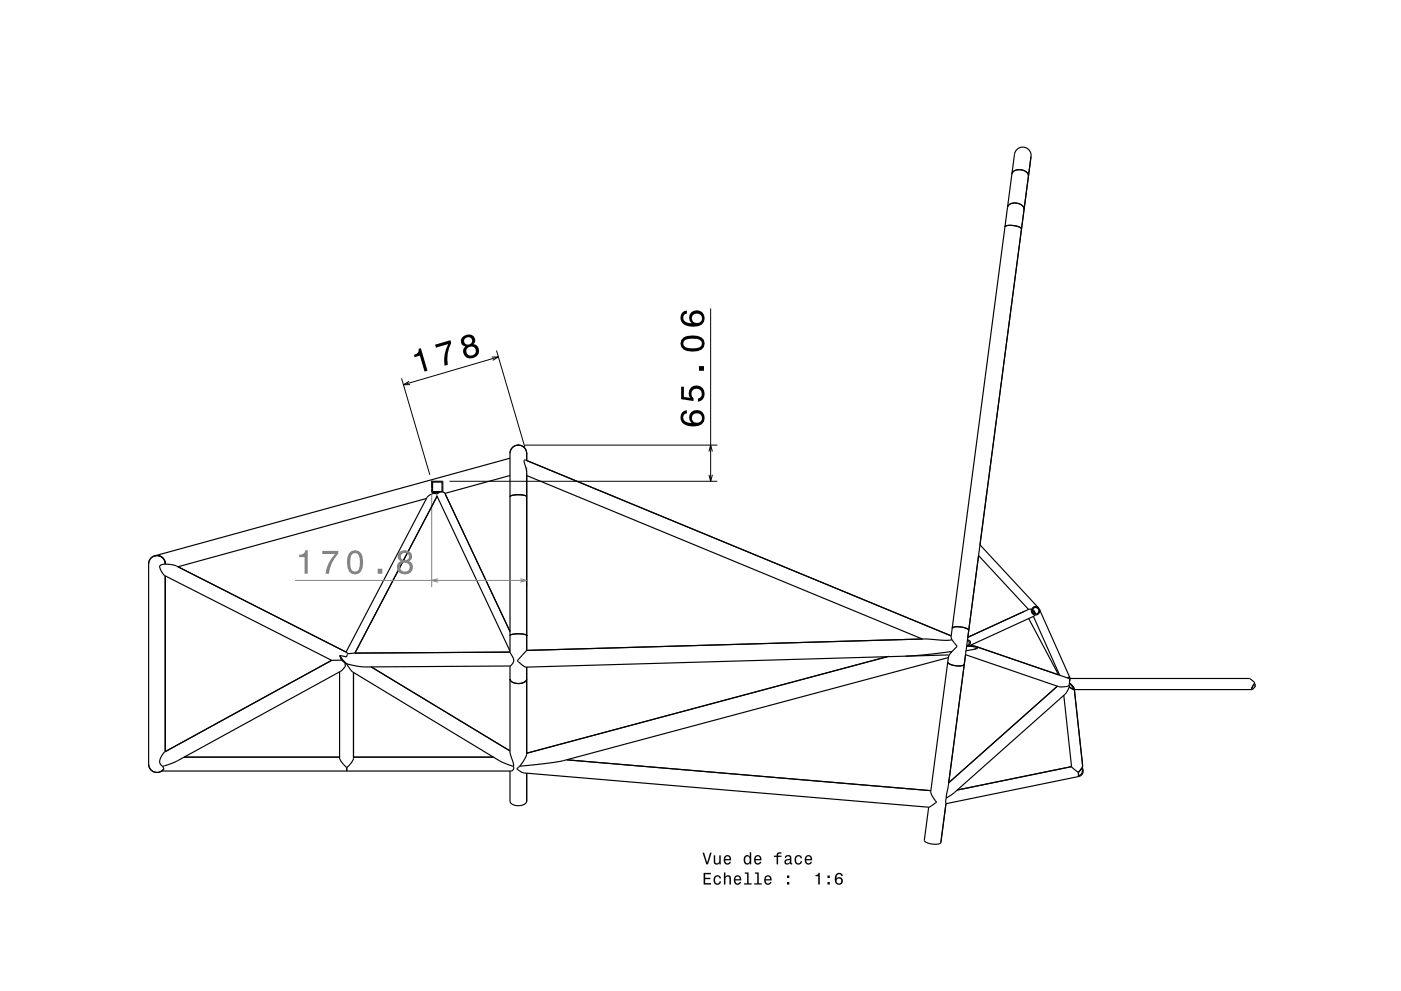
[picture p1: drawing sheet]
<svg xmlns="http://www.w3.org/2000/svg" width="420mm" height="297mm" viewBox="0 0 420 297" stroke-linecap="round" stroke-linejoin="round" font-family="sans-serif">
<path d="M129.4 148.4v27.6M157.9 140v36" fill="none" stroke="#808080" stroke-width=".3"/>
<path d="M120.4 113.4l8.5 28.9M148.8 105l8.5 29M157.4 133.4h57.6M134.8 144.2h80.2" fill="none" stroke="#000" stroke-width=".3"/>
<g fill="none" stroke="#000" stroke-width=".35">
<path d="M303.4 52.2l.7-5.9a2.5 2.5 0 0 1 2.8-2.2 2.5 2.5 0 0 1 2.2 2.8l-2.9 21.7M303.4 52.2l-2.1 15.8M303.7 51.5a2.97 2.97 0 0 1 4.6 1.1v.2a2.84 2.84 0 0 0-4.2-1.6l-.7 1zM308.3 52.9h.1M301.3 68a4.9 4.9 0 0 1 4.7 .3l.2 .3M301.3 68a4.9 4.9 0 0 1 4.6 .2l.3 .4M301.3 68h.1M301.3 68l-15.8 120.3M302.4 61.4a2.98 2.98 0 0 1 4.6 1.2v.2a2.78 2.78 0 0 0-4-1.7l-.6 .4-.4 .6zM306.2 68.6h.1M306.2 68.6l-15.8 120.3M307 62.8h.1"/>
<path d="M152.9 137.3l-106.5 29.3a2.5 2.5 0 0 1 3.2 2.4M157.9 138v-2.1a2.5 2.5 0 0 0-2.5-2.5 2.5 2.5 0 0 0-2.5 2.5v59.6M127.9 149.4l-74.5 20.5M129.7 144.5h2.8v2.8h-2.8zM130.9 148.5l22 46.6M131 148.7l-24.6 47M132.8 147.5v-3.3h-3.4v3.4h2.3M152.9 142.5l-19.5 5.4M153 148.7l1.8-.4a3.9 3.9 0 0 1 3.1 .6 5.9 5.9 0 0 0-5 0zM157.9 142.5l118.6 49M295.8 148.1l-.1 .7M44.6 169a2.5 2.5 0 0 1 2.5-2.5 2.5 2.5 0 0 1 2.5 2.5"/>
<path d="M44.6 169v60M49.6 169v.1M49.6 172.6v52.7M293.8 163.3l17.6 18.9-.7-.4-.8 .2M101.9 196.4l.5 1.5M101.9 196.4l.7 1.2 1.3 1.3M102.4 197.9a1.57 1.57 0 0 1 1.1 1.3 1.57 1.57 0 0 1-.9 1.6l-49.4 27.2-3.3 1.3a1.17 1.17 0 0 1-1.6 0 2.35 2.35 0 0 1 .4-3.1l.7-.9 50-27.4M102.4 197.9h-3M103.9 198.9h.1M103.9 198.9l2.9 .7 2.6 .3 43.5-.3M103.9 198.9l1.8 2.5 44.1 26.7 4.1 1.6M104.3 195.8l-51.9-26.4a5.1 5.1 0 0 0-4.5 .2 4.7 4.7 0 0 0 1.5 2.9l50 25.4"/>
<path d="M104.3 195.8l-.4 1.1-2-.5M111.3 199.9l41.6 25.2M152.9 195.5l.5 .9a2 2 0 0 1-.5 3.2M152.9 199.6v25.8l1 3.4v.9M152.9 195.4l-48.6 .4M152.9 189.3l-19.6-41.5a1.86 1.86 0 0 0-2.4 .2 2.67 2.67 0 0 0-2.9 1.1l-24.3 46.3M153 190.3l2.1-.4a4 4 0 0 1 2.8 .6 6.3 6.3 0 0 0-5 0zM157.9 194.9l-2.8 3.1 1.6 1.5 1 .4 126.7-3.6M157.9 199.9v26.1l-.6 1.5-1.5 2.1M266.4 196.7l-108.5 29M271.5 196.7l5.3-.4 8.5-1-.9 1.5-.3 1.6M277.2 191.5l-119.3 3.4"/>
<path d="M284.1 198.4a4.2 4.2 0 0 0 4.1 1.1l.9-.4M284.1 198.4a4.2 4.2 0 0 0 4 1.1l1-.4M284.1 198.4l-5.1 38.8 .4 1.2 1.4 2-2.4 1.5M284.3 197.1l-115.4 30.9M285.2 190.6l-127.8-52.8-.3 .6 .8 3.1v53.4M285.3 191.6l1.7 2.1-2 2M285.5 188.3a4.9 4.9 0 0 1 4.5 .2l.4 .4M285.5 188.3a4.8 4.8 0 0 1 4.9 .6M285.5 188.3l-.4 2.5 .2 .9a29.9 29.9 0 0 1-8-.2h-.1M289.1 199.1h.1M289.5 196.2l27.9 9.6 1.2 .1 2.1-.3M289.8 193.7a3.4 3.4 0 0 1 2.9 .5l-.6 .4"/>
<path d="M289.8 193.5l2.9 .3M290 191.8a.85 .85 0 0 1 .9 .8 .85 .85 0 0 1-.9 .8 .75 .75 0 0 0 .6-.7 .75 .75 0 0 0-.6-.7M290.4 188.9l-.8 6.2M290.4 188.9h.1M292.7 193.8l.4 .3-.3 .3-3.3 .7-5.8 44.1M292.7 193.8l27.9 9.6M307.2 183.2l-.2 .1M308.2 182.7l-14.8-16.2-3 22.4M308.4 185.4l9 16.9M309.3 182.6h-.8l-18.4 8.4M309.5 182.9l.4 .5v.5M309.5 182.6l.6 .7 .1 .7-.2-.9 .5 1"/>
<path d="M309.8 184.7l7.9 17.7M310.2 184.3l-.3 .4-19.1 8.8 1.9 .3M311.6 183.5v-.9l9.1 20.5M101.8 201.4v25.8l.6 1.2 1.6 1.6M106 201.5v25.7a5.5 5.5 0 0 1-2 2.8M152.9 203.5a2.82 2.82 0 0 0 3.8 1.2l.8-.5 .4-.7a2.89 2.89 0 0 1-4.1 1.1l-.6-.5zM317 205.7l-32.6 28.9M318.9 208.4l2.3 21.4M320.6 205.9l1.1 .7 .4-.1M320.6 203.4l-.2 2.2M320.6 204.8a1.86 1.86 0 0 1 1.1 1.6l-1.1-.6M320.7 205.6h.1"/>
<path d="M320.7 205.6l-1.4 2.5-33.3 29.5-2.3 1.6M320.7 203.1l-.2-.2-.4 .2h.3l.2 .3M320.7 203.1l-.1 1M320.8 203.3h53.8l1.6 1.3M320.9 205l1.2 1.5M320.9 205l-.3-.3 1.2 1.3M320.9 205l1.1 1.2-.1-.1M322 206.3l.1 .2M322.1 206.5l2.5 23M322.1 206.7h53.1M375.5 205.7l-.3 .7M376 204.9l.4 .3-.3 .3"/>
<path d="M376.1 205.5h-.5M376.1 205.5l.3 .1-1.2 1.1M376.2 204.6h.1M376.2 204.6l-1 1.5v.6M44.6 229a2.5 2.5 0 0 0 1.7 2.4 2.5 2.5 0 0 0 2.8-1M48.8 229.7l.3 .7M55.2 226.9h46.6M104 230l-.1 1.1M106 226.9h41.9M152.9 231.1v9a2.93 2.93 0 0 0 4 1.1l.7-.5 .3-.6M153.9 229.7a.97 .97 0 0 1-.7 1.4h-104.8M155.8 229.6l-.9 .8 1.2 .9 1.1 .4 121.2 10.2"/>
<path d="M157.9 231.7v8.4M168.8 228l-4.9 .8-8.1 .8M168.9 228h-.1M169.9 227.7l109.2 9.3M283.7 239.2l-.1 1.7M321.2 229.8l-34.2 7M321.2 229.8l2.1 1.7M323.3 232.7l-39.7 8.2M323.3 231.5v1.2M324.2 230.3a1.41 1.41 0 0 1-.9 2.2v-.2a1.28 1.28 0 0 1 .6-1.6zM324.6 229.5v.1a.83 .83 0 0 0 .1 1.2 1.66 1.66 0 0 1-1.5 1.9M324.6 229.5l-1.3 2"/>
<path d="M157.9 240.1l-.1 .2M278.4 241.9l-1.3 9.9a4.2 4.2 0 0 0 4 1.2l1-.5M282.1 252.5h.1M283.6 240.9l-1.5 11.6M283.6 240.9h.1"/>
<circle cx="310.4" cy="183.1" r="1.25"/>
<circle cx="310.4" cy="183.1" r="1"/>
</g>
<g fill="#000">
<path d="M155.2 133.2h.4v.4h-.4z" fill-rule="evenodd"/>
<path d="M157.7 135.7h.4v.4h-.4z" fill-rule="evenodd"/>
<path d="M129.2 144.1h.4v.3h-.4z" fill-rule="evenodd"/>
<path d="M210.6 255.5l1.1 3.5h.5l1.1-3.5h-.4l-.9 3-.9-3zM214 256.3v1.8a.89 .89 0 0 0 .6 1 .89 .89 0 0 0 1-.5v.4h.5v-2.7h-.5v1.6a.65 .65 0 0 1-.4 .8 .65 .65 0 0 1-.8-.3v-2.1zM217.3 256.6a1.46 1.46 0 0 0-.3 1.7 1.46 1.46 0 0 0 1.4 .8l.7-.8h-.4l-.6 .4a.76 .76 0 0 1-.7-.9h1.8a1.17 1.17 0 0 0-.5-1.3 1.17 1.17 0 0 0-1.4 .1zM217.6 256.8l.2-.1a.67 .67 0 0 1 .7 .1 .67 .67 0 0 1 .2 .7h-1.3zM223.2 256.6a1.49 1.49 0 0 0-.3 1.6 1.49 1.49 0 0 0 1.3 .9l.6-.5v.4h.4v-3.6h-.4v1.4a.89 .89 0 0 0-1.6-.2zM223.6 256.9a.62 .62 0 0 1 .6-.2 .62 .62 0 0 1 .5 .5 .91 .91 0 0 1 0 1.1 .91 .91 0 0 1-.9 .4l-.4-.6zM226.4 256.6a1.45 1.45 0 0 0-.3 1.7 1.45 1.45 0 0 0 1.5 .8l.6-.8h-.4l-.6 .4a.76 .76 0 0 1-.7-.9h1.8a1.17 1.17 0 0 0-.5-1.3 1.17 1.17 0 0 0-1.4 .1zM226.7 256.8l.2-.1a.67 .67 0 0 1 .7 .1 .67 .67 0 0 1 .2 .7h-1.3zM232 256.4v.4h.8v2.2h.5v-2.2h1v-.4h-1v-.3l1-.3v-.3a.95 .95 0 0 0-1.1 0 .95 .95 0 0 0-.4 .9zM235.5 256.5l-.2 .6h.4a.55 .55 0 0 1 .6-.5 .55 .55 0 0 1 .4 .8h-.2a.91 .91 0 0 0-1.3 .5 .91 .91 0 0 0 .8 1.2l.8-.4 .1 .3 .6 .1v-.4h-.2l-.1-1.6a1.02 1.02 0 0 0-1.7-.6zM235.7 258l1.1-.3a.77 .77 0 0 1-.2 .8 .77 .77 0 0 1-.9 .1zM238.5 256.6a1.45 1.45 0 0 0-.2 1.7 1.45 1.45 0 0 0 1.5 .8l.5-.6 .1-.4h-.4l-.4 .6a1.01 1.01 0 0 1-1-1 1.01 1.01 0 0 1 1-1l.4 .5h.4a1.09 1.09 0 0 0-.7-.9 1.09 1.09 0 0 0-1.2 .3zM241.5 256.6a1.45 1.45 0 0 0-.2 1.7 1.45 1.45 0 0 0 1.4 .8l.7-.8h-.4l-.6 .4a.76 .76 0 0 1-.7-.9h1.8a1.17 1.17 0 0 0-.5-1.3 1.17 1.17 0 0 0-1.5 .1zM241.9 256.8l.2-.1a.67 .67 0 0 1 .7 .1 .67 .67 0 0 1 .2 .7h-1.3z" fill-rule="evenodd"/>
<path d="M210.9 261.6v3.5h2.3v-.4h-1.8v-1.2h1.6v-.4h-1.6v-1.1h1.7v-.4zM214.2 262.7a1.45 1.45 0 0 0-.2 1.7 1.45 1.45 0 0 0 1.5 .7l.6-.5 .1-.5h-.5l-.4 .7a1.01 1.01 0 0 1-.9-1.1 1.01 1.01 0 0 1 .9-1l.4 .6h.4a1.09 1.09 0 0 0-.7-1 1.09 1.09 0 0 0-1.2 .4zM217 261.5v3.6h.5v-1.6a.63 .63 0 0 1 .5-.8 .63 .63 0 0 1 .7 .7v1.7h.4v-1.8a.88 .88 0 0 0-.6-1 .88 .88 0 0 0-1 .5v-1.3zM220.3 262.7a1.45 1.45 0 0 0-.3 1.6 1.45 1.45 0 0 0 1.5 .8l.7-.8h-.5l-.6 .5a.76 .76 0 0 1-.7-.9h1.8a1.17 1.17 0 0 0-.5-1.4 1.17 1.17 0 0 0-1.4 .2zM220.6 262.9l.2-.2a.67 .67 0 0 1 .7 .1 .67 .67 0 0 1 .3 .7h-1.4zM223.3 261.5v.3h.7v2.9h-.9v.4h2.2v-.4h-.9v-3.2zM226.3 261.5v.3h.7v2.9h-.9v.4h2.3v-.4h-.9v-3.2zM229.4 262.7a1.45 1.45 0 0 0-.3 1.6 1.45 1.45 0 0 0 1.5 .8l.7-.8h-.5l-.6 .5a.76 .76 0 0 1-.6-.9h1.7a1.16 1.16 0 0 0-.5-1.4 1.16 1.16 0 0 0-1.4 .2zM229.7 262.9l.3-.2a.67 .67 0 0 1 .6 .1 .67 .67 0 0 1 .3 .7h-1.3zM235.9 264.3v.8h.7v-.8zM235.9 262.4v.7h.7v-.7z" fill-rule="evenodd"/>
<path d="M244.5 262.2v.4h.8v2.5h.5v-3.5h-.4a.77 .77 0 0 1-.9 .6zM248.1 264.3v.8h.7v-.8zM248.1 262.4v.7h.7v-.7zM250.8 261.9a2.39 2.39 0 0 0 .2 3.2 1.16 1.16 0 0 0 1.5-.3 1.16 1.16 0 0 0-.2-1.6 1.16 1.16 0 0 0-1.6 0 1.02 1.02 0 0 1 .9-1.2l.4 .1 .2 .4h.5a1.11 1.11 0 0 0-.8-.9 1.11 1.11 0 0 0-1.1 .3zM250.7 264a.75 .75 0 0 1 1.5 0 .75 .75 0 0 1-1.5 0z" fill-rule="evenodd"/>
</g>
<path d="M89.7 166.3v.7h1.6v5h.9v-7.1h-.6a1.54 1.54 0 0 1-1.9 1.4zM96.6 165.1v.9h3.8a10.4 10.4 0 0 0-2.8 6h1a10.5 10.5 0 0 1 2.8-6.1v-.8zM104.6 165.8a6.2 6.2 0 0 0 0 5.4 2.26 2.26 0 0 0 2.5 .9 2.26 2.26 0 0 0 1.6-2 4.6 4.6 0 0 0-1.2-5l-1.1-.2-1 .2zM105.8 165.9l.6-.2 .7 .2a4.7 4.7 0 0 1 0 5.3l-.7 .1-.6-.1a4.7 4.7 0 0 1 0-5.3zM113.2 170.5v1.5h1.4v-1.5zM119.8 165.4a1.67 1.67 0 0 0 .3 2.8 2.11 2.11 0 0 0-1 2.5 2.11 2.11 0 0 0 2.3 1.5 2.11 2.11 0 0 0 2.3-1.5 2.11 2.11 0 0 0-1.1-2.5 1.77 1.77 0 0 0 .8-2.2 1.77 1.77 0 0 0-2-1.1zM119.9 170a1.45 1.45 0 0 1 2.9 0 1.45 1.45 0 0 1-2.9 0zM120.2 166.8a1.19 1.19 0 0 1 2.3 0 1.19 1.19 0 0 1-2.3 0z" fill-rule="evenodd" fill="#808080"/>
<path d="M88.5 174h69.4M131.4 173.4l-2 .6 2 .5M156 173.4l1.9 .6-1.9 .5" fill="none" stroke="#808080" stroke-width=".3"/>
<g fill="#000">
<path d="M125.5 104.5a1.54 1.54 0 0 1-1.4 1.9l.2 .6 1.6-.4 1.4 4.8 .9-.3-2-6.8zM130.4 103.3l.3 .9 3.7-1.1a10.4 10.4 0 0 0-1.1 6.5l.9-.3a10.6 10.6 0 0 1 1.1-6.5l-.3-.8zM139 100.7a1.68 1.68 0 0 0-.8 1.8 1.68 1.68 0 0 0 1.3 1.3 2.11 2.11 0 0 0-.3 2.8 2.11 2.11 0 0 0 2.6 .7 2.11 2.11 0 0 0 1.9-2 2.11 2.11 0 0 0-1.8-2.2 1.77 1.77 0 0 0 .2-2.3 1.77 1.77 0 0 0-2.3-.4zM139.8 105.3a1.42 1.42 0 0 1 2.8 0 1.42 1.42 0 0 1-2.8 0zM139.1 102.2a1.2 1.2 0 0 1 2.4 0 1.2 1.2 0 0 1-2.4 0z" fill-rule="evenodd"/>
<path d="M204.5 123.6a2.65 2.65 0 0 0-.1 2.9 2.65 2.65 0 0 0 2.6 1.3 3.7 3.7 0 0 0 4-1.4 2.35 2.35 0 0 0-1.9-3.5 2.35 2.35 0 0 0-2.3 3.2l.6 .7a2.05 2.05 0 0 1-2.6-1.7 1.16 1.16 0 0 1 1.1-1.2v-1l-.8 .2zM207.5 125.4a1.49 1.49 0 0 1 2.9 0 1.49 1.49 0 0 1-2.9 0zM204.2 115.9v3.7l3.7 .6v-.8a1.57 1.57 0 0 1-.4-2.3 1.57 1.57 0 0 1 2.4-.1 1.57 1.57 0 0 1-.2 2.3l-.5 .2v.9a2.43 2.43 0 0 0 2.1-2.8 2.43 2.43 0 0 0-2.9-2 2.43 2.43 0 0 0-1.8 3.1l.3 .5-1.9-.2v-3.1zM209.5 109.7v1.4h1.5v-1.4zM204.9 101.2a2.26 2.26 0 0 0-.8 2.4 2.26 2.26 0 0 0 2 1.6 4.6 4.6 0 0 0 4.9-1.2 2.27 2.27 0 0 0-1.8-3.3 5.7 5.7 0 0 0-4.3 .5zM205 102.3a4.7 4.7 0 0 1 5.3 0l.1 .6-.1 .7a4.7 4.7 0 0 1-5.3 0l-.2-.7zM204.5 93.7a2.65 2.65 0 0 0-.1 2.9 2.65 2.65 0 0 0 2.6 1.3 3.7 3.7 0 0 0 4-1.4 2.35 2.35 0 0 0-1.9-3.5 2.35 2.35 0 0 0-2.3 3.2l.6 .7a2.06 2.06 0 0 1-2.6-1.6 1.16 1.16 0 0 1 1.1-1.3v-.9l-.8 .1zM207.5 95.5a1.49 1.49 0 0 1 2.9 0 1.49 1.49 0 0 1-2.9 0z" fill-rule="evenodd"/>
</g>
<path d="M213 92.4v51.8M122.7 114.3l-1.8 1h2M147.4 107h2l-1.7 1M149.4 107l-28.5 8.3M212.5 135.3l.5-1.9 .6 1.9M212.5 142.3l.5 1.9 .6-1.9" fill="none" stroke="#000" stroke-width=".3"/>
</svg>
